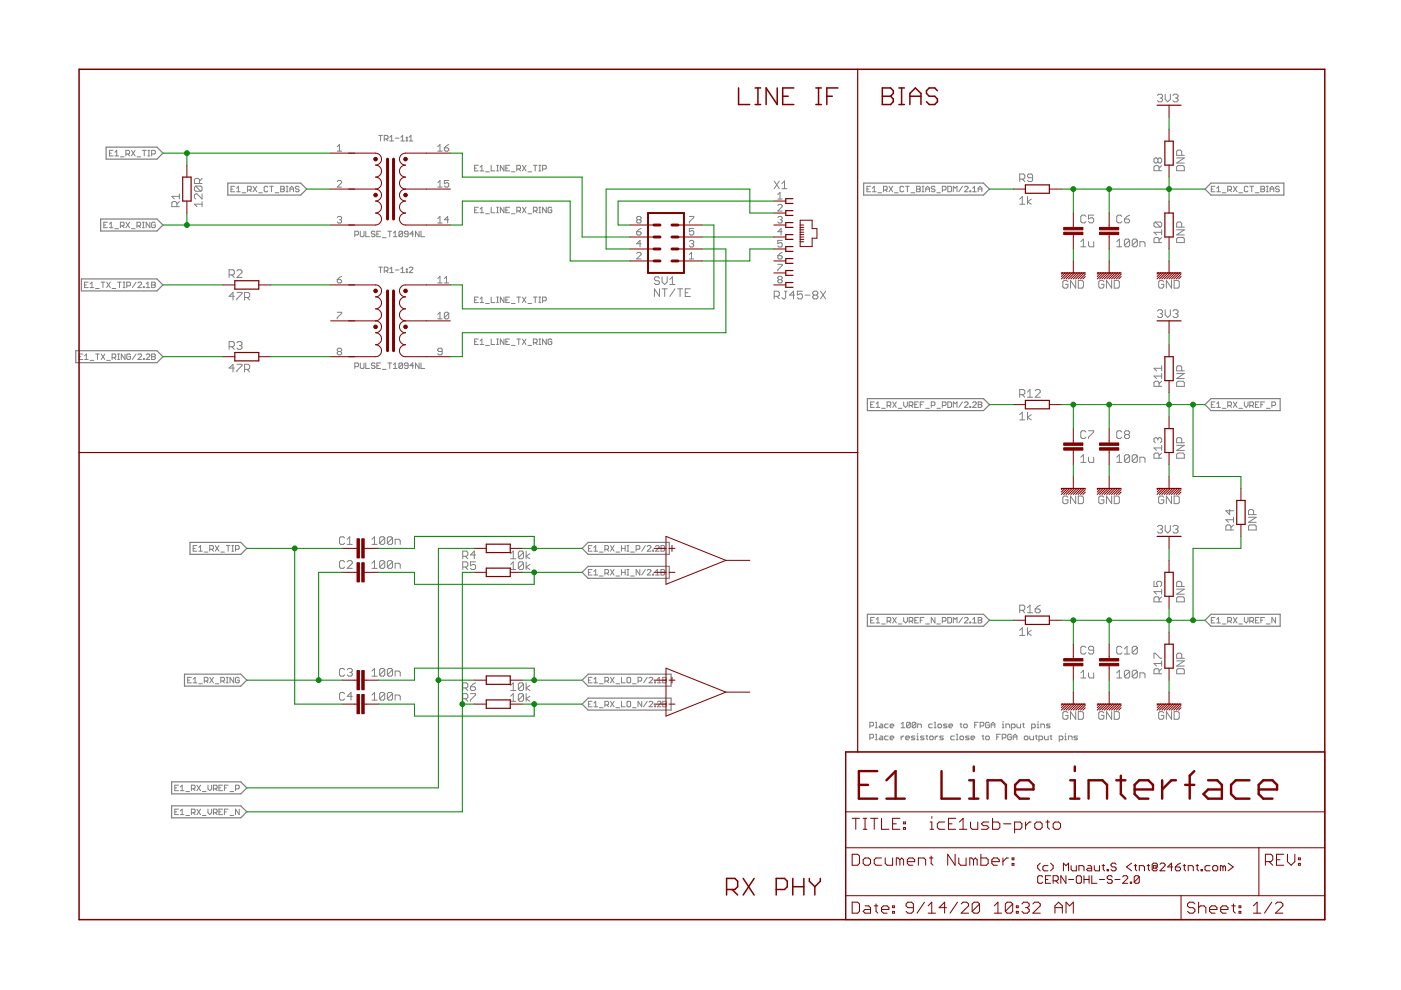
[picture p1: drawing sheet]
<svg xmlns="http://www.w3.org/2000/svg" width="297mm" height="210mm" viewBox="0 0 297 210" stroke-linecap="round" stroke-linejoin="round" font-family="sans-serif">
<g fill="none" stroke="#808080" stroke-width=".21">
<path d="M247 20v1.1l.6 .5 .5-.5v-1.1M23.2 32.5h.4M24 31.9h-.8v1.2h.8M24.4 33.1h.7M24.4 32.3l.3-.4v1.2M25.5 33.3h.8M26.7 32.7h.6l.2-.2v-.4l-.2-.2h-.6v1.2M27.1 32.7l.4 .4M27.9 31.9l.7 1.2M28.6 31.9l-.7 1.2M29 33.3h.8M30.2 31.9h.8"/>
<path d="M30.6 31.9v1.2M31.4 31.9h.4M31.4 33.1h.4M31.6 31.9v1.2M32.2 32.7h.5l.2-.2v-.4l-.2-.2h-.5v1.2M41.5 39.5h1.1l.2 .2v.6l-.2 .3M41.5 39.5l-.3 .2v.6l.3 .3h1.1M41.5 39.5l1.1 1.1M42.3 38.9v-.8l-.3-.3h-.5l-.3 .3v.8h1.6M42.8 37.8l-.5 .6M49.8 39.5h-.8v1.2h.8M50.2 39.9l.3-.4v1.2"/>
<path d="M53.7 39.5l.7 1.2M54.4 39.5l-.7 1.2M56.8 39.7l-.2-.2h-.4l-.2 .2v.8l.2 .2h.4l.2-.2M57.2 39.5h.8M57.6 39.5v1.2M59.5 39.5h.6l.2 .2-.2 .4 .2 .4-.2 .2h-.6zM60.7 39.5h.4M60.9 39.5v1.2M63.4 39.7l-.2-.2h-.4l-.2 .4 .2 .2h.4l.2 .4-.2 .2h-.4l-.2-.2M71.5 32h.9M71.5 38.5l.2-.2h.5l.2 .2v.2l-.9 1h.9M71.5 31.1l.5-.5v1.4"/>
<path d="M80.3 28.7h.8M80.7 28.7v1.2M81.5 29.5h.6l.2-.2v-.4l-.2-.2h-.6v1.2M81.9 29.5l.4 .4M82.6 29.1l.4-.4v1.2M82.6 29.9h.8M83.8 29.3h.8M85 29.1l.4-.4v1.2M85 29.9h.8M86.1 29.7h.2v.2h-.2zM86.1 29.1h.2v.2h-.2zM86.7 29.9h.8"/>
<path d="M86.7 29.1l.4-.4v1.2M92.8 31.1l.5-.5v1.4M92.8 38.7l.5-.4v1.4M92.8 32h.9M92.8 39.7h.9M94.2 31.3h.7l.2 .5-.2 .2h-.5l-.2-.2zM95.1 38.3h-.9v.7l.5-.3 .4 .3v.4l-.2 .3h-.5l-.2-.3M95.1 30.6l-.9 .7M100.6 35.6h.4M101.4 35.1h-.8v1.1h.8M101.8 36.2h.8M101.8 35.5l.4-.4v1.1"/>
<path d="M103 36.4h.7M104.1 35.1v1.1h.8M105.3 35.1h.4M105.3 36.2h.4M105.5 35.1v1.1M106.8 35.1v1.1l-.7-1.1v1.1M107.3 35.6h.3M108 35.1h-.7v1.1h.7M108.4 36.4h.8M109.6 35.8h.6l.2-.2v-.4l-.2-.1h-.6v1.1M110 35.8l.4 .4M110.8 35.1l.7 1.1"/>
<path d="M111.5 35.1l-.7 1.1M111.9 36.4h.8M113.1 35.1h.8M113.5 35.1v1.1M114.3 35.1h.4M114.3 36.2h.4M114.4 35.1v1.1M115 35.8h.6l.2-.2v-.4l-.2-.1h-.6v1.1M164.1 38.4l1.1 1.6M165.2 38.4l-1.1 1.6M165.8 38.9l.5-.5v1.6M184.6 39.5h-.8v1.2h.8"/>
<path d="M185 39.9l.4-.4v1.2M188.5 39.5l.8 1.2M189.3 39.5l-.8 1.2M191.6 39.7l-.2-.2h-.4l-.2 .2v.8l.2 .2h.4l.2-.2M192 39.5h.8M192.4 39.5v1.2M194.3 39.5h.6l.2 .2-.2 .4 .2 .4-.2 .2h-.6zM195.5 39.5h.4M195.7 39.5v1.2M198.2 39.7l-.2-.2h-.3l-.3 .2 .3 .4h.3l.2 .2-.2 .4h-.3l-.3-.2M201 39.5h.5l.2 .2v.8l-.2 .2h-.5zM204.1 39.5l-.8 1.2"/>
<path d="M204.5 39.7l.2-.2h.3l.3 .2v.2l-.8 .8h.8M206.2 39.9l.4-.4v1.2M216.2 38h.8l.3-.3v-.6l-.3-.2h-.8v1.6M216.7 38l.6 .5M218.9 37.7h-.8l-.3-.3v-.3l.3-.2h.6l.2 .2v1.1l-.2 .3h-.6l-.3-.3M245.4 20.2l.3-.2h.5l.3 .2v.3l-.3 .3M245.5 33.8l-.3-.3h-.3l-.2 .3v.5l.2 .3h.3l.3-.3M245.5 33.8l.2-.3h.3l.3 .3v.5l-.3 .3h-.3l-.2-.3M245.5 33.8v.5M245.7 36.2v-.8l-.2-.3h-.6l-.2 .3v.8h1.6M246 20.8h.2M246.2 20.8l.3 .3v.2l-.3 .3h-.5l-.3-.3"/>
<path d="M246.3 35.1l-.6 .6M248.7 20.2l.2-.2h.6l.3 .2v.3l-.3 .3M249.2 20.8h.3M249.5 35.4l.2-.3h1.1l.3 .3v.8h-1.6zM249.5 33.5h1.6l-1.6 1.1h1.6M249.5 20.8l.3 .3v.2l-.3 .3h-.6l-.2-.3M250.5 32.9v-.8l-.2-.3h-.6l-.2 .3v.8h1.6M257.6 39.5h-.8v1.2h.8M258 39.9l.4-.4v1.2M261.5 39.5l.8 1.2M262.3 39.5l-.8 1.2M264.6 39.7l-.2-.2h-.4l-.2 .2v.8l.2 .2h.4l.2-.2"/>
<path d="M265 39.5h.8M265.4 39.5v1.2M267.3 39.5h.6l.2 .2-.2 .4 .2 .4-.2 .2h-.6zM268.5 39.5h.4M268.7 39.5v1.2M271.2 39.7l-.2-.2h-.4l-.2 .4 .2 .2h.4l.2 .4-.2 .2h-.4l-.2-.2M18.7 59.8h-.8v1.2h.8M21.4 59.8h.8M21.8 59.8v1.2M22 47.7h.4M22.6 59.8l.8 1.2M22.8 47.1h-.8v1.2h.8"/>
<path d="M23.2 48.3h.8M23.2 47.5l.4-.4v1.2M23.4 59.8l-.8 1.2M24.4 48.5h.7M24.9 59.8h.8M25.3 59.8v1.2M25.5 47.9h.6l.2-.2v-.4l-.2-.2h-.6v1.2M25.9 47.9l.4 .4M26.1 59.8h.4M26.3 59.8v1.2M26.7 47.1l.8 1.2M27.5 47.1l-.8 1.2"/>
<path d="M27.9 48.5h.7M28.9 59.8l-.8 1.2M29 47.9h.6l.2-.2v-.4l-.2-.2h-.6v1.2M29.4 47.9l.4 .4M30.2 47.1h.4M30.2 48.3h.4M30.4 47.1v1.2M31.8 47.1v1.2l-.8-1.2v1.2M32.2 59.8h.5l.2 .2-.2 .4 .2 .4-.2 .2h-.5zM32.9 47.3l-.2-.2h-.4l-.1 .2v.8l.1 .2h.4l.2-.2v-.4h-.4M37.5 43.8v-.8l-.3-.3h-.5l-.3 .3v.8h1.6M38 42.7l-.5 .6"/>
<path d="M38 41.6h-1.6l.6 .6M38 41.1v1.1M42.8 43.3h-1.6l.6 .5M42.8 41.1v1.1l-1-1.1h-.3l-.3 .3v.5l.3 .3M42.8 42.7v1.1M48.6 58.3h.8l.3-.3v-.5l-.3-.3h-.8v1.6M49 40.1h.4M49.1 58.3l.6 .5M50.2 40.7h.7M50.2 57.5l.3-.3h.5l.3 .3v.2l-1.1 1.1h1.1M51.3 40.9h.8M52.5 40.3h.6l.2-.2v-.4l-.2-.2h-.6v1.2"/>
<path d="M52.9 40.3l.4 .4M54.8 40.9h.8M58.3 40.9h.8M59.5 40.1h.6M60.7 40.7h.4M61.5 40.1h.7M61.5 40.7v-.8l.3-.4 .4 .4v.8M71.5 46.1l.2-.2h.5l.2 .2-.2 .5M71.5 59.3h.7l.2 .5-.2 .2h-.5l-.2-.2zM72 46.6h.2M72.2 46.6l.2 .2-.2 .5h-.5l-.2-.2M72.4 58.6l-.9 .7"/>
<path d="M75.2 49.8h.6l.2-.2v-.4l-.2-.2h-.6v1.2M76.4 49v1l.2 .2h.4l.2-.2v-1M77.6 49v1.2h.7M79.5 49.2l-.2-.2h-.4l-.2 .4 .2 .2h.4l.2 .4-.2 .2h-.4l-.2-.2M79.9 49.6h.4M80.3 56.6h.8M80.7 49h-.8v1.2h.8M80.7 56.6v1.2M81.1 50.4h.8M81.5 57.4h.6l.2-.2v-.4l-.2-.2h-.6v1.2M81.9 57.4l.4 .4M82.2 49h.8"/>
<path d="M82.6 49v1.2M82.6 57l.4-.4v1.2M82.6 57.8h.8M83.4 50.2h.8M83.4 49.4l.4-.4v1.2M83.8 57.2h.8M85 57l.4-.4v1.2M85 57.8h.8M85.4 49.2l-.2-.2h-.4l-.2 .2v.8M85.4 49.2v.8l-.2 .2h-.4l-.2-.2M85.4 49.2l-.8 .8M86.1 57h.2v.2h-.2z"/>
<path d="M86.1 57.6h.2v.2h-.2zM86.5 49.6h-.6l-.2-.2 .2-.4h.4l.2 .2v.8l-.2 .2h-.4l-.2-.2M86.7 56.8l.2-.2h.4l.2 .2v.2l-.8 .8h.8M87.7 49.6h-.8l.6-.6v1.2M88.9 49v1.2l-.8-1.2v1.2M89.3 49v1.2h.7M92.8 47.3h.9M92.8 60h.9M92.8 46.4l.5-.5v1.4M92.8 59.1l.5-.5v1.4M94.2 60h.9M94.2 59.1l.5-.5v1.4"/>
<path d="M95.1 46.6h-.9l.7-.7v1.4M100.6 44.5h.4M101.4 43.9h-.8v1.2h.8M101.8 44.3l.4-.4v1.2M101.8 45.1h.8M103 45.3h.7M104.1 43.9v1.2h.8M105.3 43.9h.4M105.3 45.1h.4M105.5 43.9v1.2M106.8 43.9v1.2l-.7-1.2v1.2M107.3 44.5h.3"/>
<path d="M108 43.9h-.7v1.2h.7M108.4 45.3h.8M109.6 44.7h.6l.2-.2v-.4l-.2-.2h-.6v1.2M110 44.7l.4 .4M110.8 43.9l.7 1.2M111.5 43.9l-.7 1.2M111.9 45.3h.8M113.1 44.7h.6l.2-.2v-.4l-.2-.2h-.6v1.2M113.5 44.7l.4 .4M114.3 43.9h.4M114.3 45.1h.4M114.4 43.9v1.2"/>
<path d="M115.8 43.9v1.2l-.8-1.2v1.2M117 44.1l-.2-.2h-.4l-.2 .2v.8l.2 .2h.4l.2-.2v-.4h-.4M135 49.1h.7l.2 .5-.2 .2h-.5l-.2-.2zM135 53.7l.2-.2h.5l.2 .2v.3l-.9 .9h.9M135.2 46.6l-.2-.2 .2-.5h.5l.2 .2-.2 .5M135.2 46.6h.5M135.2 46.6l-.2 .2 .2 .5h.5l.2-.2-.2-.5M135.9 51.7h-.9l.7-.7v1.4M135.9 48.4l-.9 .7M139.8 59l-.2-.3h-.6l-.3 .3v.2l.3 .3h.6l.2 .3v.2l-.2 .3h-.6l-.3-.3M140.4 58.7v1.1l.5 .5 .6-.5v-1.1M142 59.2l.6-.5v1.6"/>
<path d="M146.2 45.9h.9v.2l-.9 1v.2M146.2 51.2l.2-.2h.5l.2 .2-.2 .5M146.2 54.9h.9M146.2 54l.4-.5v1.4M146.6 51.7h.3M146.9 51.7l.2 .2-.2 .5h-.5l-.2-.3M147.1 48.4h-.9v.7l.7-.2 .2 .2v.5l-.2 .2h-.5l-.2-.2M164.9 41.3l.5-.5v1.4M164.9 42.2h.9M164.9 43.6l.2-.3h.5l.2 .3v.2l-.9 .9h.9M164.9 46.1l.2-.2h.5l.2 .2-.2 .5M164.9 54.2h.7l.2 .5-.2 .2h-.5l-.2-.2z"/>
<path d="M164.9 56h.9v.3l-.9 .9v.2M165.1 59.3l-.2 .2 .2 .5h.5l.2-.2-.2-.5M165.1 59.3l-.2-.2 .2-.5h.5l.2 .2-.2 .5M165.1 59.3h.5M165.4 46.6h.2M165.6 46.6l.2 .2-.2 .5h-.5l-.2-.2M165.8 40h1.1M165.8 51h-.9v.7l.5-.3 .4 .3v.4l-.2 .3h-.5l-.2-.3M165.8 49.1h-.9l.7-.7v1.4M165.8 53.5l-.9 .7M183.8 40.1h.4M185 40.7h.8"/>
<path d="M186.1 40.9h.8M187.3 40.3h.6l.2-.2v-.4l-.2-.2h-.6v1.2M187.7 40.3l.4 .4M189.7 40.9h.7M193.2 40.9h.8M194.3 40.1h.6M195.5 40.7h.4M196.3 40.1h.8M196.3 40.7v-.8l.4-.4 .4 .4v.8M198.6 40.9h.8M199.8 40.3h.6l.2-.2v-.4l-.2-.2h-.6v1.2M202.1 40.7v-1.2l.4 .4 .4-.4v1.2"/>
<path d="M205.6 40.5h.2v.2h-.2zM206.2 40.7h.8M207.4 40.1h.8M207.4 40.7v-.8l.4-.4 .4 .4v.8M216.2 43.3h1.1M216.2 42.2l.5-.5v1.6M217.8 41.7v1.6M218.7 42.2l-.9 .6 .9 .5M226.4 59.7l-.2-.2h-.6l-.3 .2v1.1l.3 .3h.6l.2-.3v-.5h-.5M228.1 59.5v1.6l-1.1-1.6v1.6M228.6 59.5h.8l.3 .2v1.1l-.3 .3h-.8zM229.2 51.2l.5-.5v1.6"/>
<path d="M229.2 52.3h1M230.2 45.9l-.2-.3h-.6l-.2 .3v1.1l.2 .2h.6l.2-.2M230.8 51.2v.8l.3 .3h.8v-1.1M231.9 45.6h-1.1v.8l.5-.2h.3l.3 .2v.6l-.3 .2h-.5l-.3-.2M234 59.7l-.2-.2h-.6l-.2 .2v1.1l.2 .3h.6l.2-.3v-.5h-.5M235.7 59.5v1.6l-1.1-1.6v1.6M236.2 59.5h.8l.3 .2v1.1l-.3 .3h-.8zM236.8 52.3h1M236.8 51.2l.5-.5v1.6M237.8 45.9l-.2-.3h-.6l-.2 .3v1.1l.2 .2h.6l.2-.2M238.4 46.4h.8l.3 .3v.3l-.3 .2h-.5l-.3-.2zM239.5 51v1l-.3 .3h-.5l-.3-.3"/>
<path d="M239.5 51l-.3-.3h-.5l-.3 .3v1M239.5 51l-1.1 1M239.5 45.6l-.5 .3-.6 .5M241.1 51v1l-.2 .3h-.6l-.2-.3M241.1 51l-.2-.3h-.6l-.2 .3v1M241.1 51l-1 1M241.7 52.3v-1.1h.8l.3 .3v.8M244.9 47.1l-.2 .2v.6l.2 .3h1.1M244.9 47.1h1.1l.3 .2v.6l-.3 .3M244.9 47.1l1.1 1.1M245.7 51.4v-.8l-.2-.2h-.6l-.2 .2v.8h1.6M246.3 48.7v1.1"/>
<path d="M246.3 50.4l-.6 .5M246.3 49.3h-1.6l.5 .5M246.7 59.7l-.2-.2h-.6l-.2 .2v1.1l.2 .3h.6l.2-.3v-.5h-.5M248.4 59.5v1.6l-1.1-1.6v1.6M248.9 59.5h.8l.3 .2v1.1l-.3 .3h-.8zM249.5 48.7h1.6l-1.6 1.1h1.6M249.5 50.6l.2-.2h1.1l.3 .2v.8h-1.6zM250.5 48.2v-.9l-.2-.2h-.6l-.2 .2v.9h1.6M256.8 40.1h.4M258 40.7h.8M259.1 40.9h.8M260.3 40.3h.6l.2-.2v-.4l-.2-.2h-.6v1.2"/>
<path d="M260.7 40.3l.4 .4M262.7 40.9h.7M266.2 40.9h.7M267.3 40.1h.6M268.5 40.7h.4M269.3 40.1h.8M269.3 40.7v-.8l.4-.4 .4 .4v.8M16.8 75.6h.3M17.5 75.1h-.7v1.1h.7M17.9 60.4h.4M17.9 76.2h.8M17.9 75.4l.4-.3v1.1"/>
<path d="M19.1 61h.8M19.1 60.2l.4-.4v1.2M19.1 76.4h.8M20.3 61.2h.7M20.3 75.1h.7M20.7 75.1v1.1M21.4 75.1l.8 1.1M22.2 75.1l-.8 1.1M22.6 76.4h.8M23.8 61.2h.8M23.8 75.8h.6l.2-.2v-.4l-.2-.1h-.6v1.1M24.2 75.8l.4 .4"/>
<path d="M24.9 75.1h.4M24.9 76.2h.4M25.1 75.1v1.1M26.1 61h.4M26.5 75.1v1.1l-.8-1.1v1.1M26.9 60.6h.6l.2-.2v-.4l-.2-.2h-.6v1.2M27.7 75.2l-.2-.1h-.4l-.2 .1v.8l.2 .2h.4l.2-.2v-.4h-.4M28.9 75.1l-.8 1.1M29.2 60l.2-.2h.4l.2 .2v.2l-.8 .8h.8M29.2 75.2l.2-.1h.4l.2 .1v.2l-.8 .8h.8M30.4 60.8h.2v.2h-.2zM30.4 76h.2v.2h-.2z"/>
<path d="M31 75.2l.2-.1h.4l.2 .1v.2l-.8 .8h.8M31 61h.8M31 60.2l.4-.4v1.2M32.2 75.1h.5l.2 .1-.2 .4 .2 .4-.2 .2h-.5zM32.2 60.4h.5M32.2 75.6h.5M48.6 73.5h.8l.3-.2v-.6l-.3-.3h-.8v1.7M49.1 73.5l.6 .6M49.7 62.8h-1.1l.8-.8v1.6M49.7 78h-1.1l.8-.8v1.7M50.2 62h1.1v.3l-1.1 1.1v.2M50.2 72.7l.3-.3h.5l.3 .3v.3l-.3 .3"/>
<path d="M50.2 77.2h1.1v.3l-1.1 1.1v.3M50.8 73.3h.2M51 73.3l.3 .2v.3l-.3 .3h-.5l-.3-.3M51.9 78.3h.8l.2-.3v-.5l-.2-.3h-.8v1.7M51.9 63.1h.8l.2-.3v-.5l-.2-.3h-.8v1.6M52.4 63.1l.5 .5M52.4 78.3l.5 .6M71.5 66.2h.9v.2l-.9 1v.2M71.7 74.5l-.2-.2 .2-.5h.5l.2 .3-.2 .4M71.7 74.5l-.2 .3 .2 .4h.5l.2-.2-.2-.5M71.7 74.5h.5M75.2 77.7h.6l.2-.2v-.3l-.2-.2h-.6v1.1"/>
<path d="M76.4 77v.9l.2 .2h.4l.2-.2v-.9M77.6 77v1.1h.7M79.5 77.2l-.2-.2h-.4l-.2 .3 .2 .2h.4l.2 .4-.2 .2h-.4l-.2-.2M79.9 77.5h.4M80.7 77h-.8v1.1h.8M81.1 78.3h.8M82.2 77h.8M82.6 77v1.1M83.4 77.3l.4-.3v1.1M83.4 78.1h.8M85.4 77.2l-.2-.2h-.4l-.2 .2v.7M85.4 77.2v.7l-.2 .2h-.4l-.2-.2"/>
<path d="M85.4 77.2l-.8 .7M86.5 77.5h-.6l-.2-.2 .2-.3h.4l.2 .2v.7l-.2 .2h-.4l-.2-.2M87.7 77.5h-.8l.6-.5v1.1M88.9 77v1.1l-.8-1.1v1.1M89.3 77v1.1h.7M92.8 66.7l.5-.5v1.4M92.8 67.6h.9M93.7 74.5h-.7l-.2-.2 .2-.5h.5l.2 .3v.9l-.2 .2h-.5l-.2-.2M95.1 66.4v1l-.2 .2h-.5l-.2-.2M95.1 66.4l-.2-.2h-.5l-.2 .2v1M95.1 66.4l-.9 1M100.6 72.5h.4"/>
<path d="M100.6 63.6h.4M101.4 63h-.8v1.2h.8M101.4 71.9h-.8v1.1h.8M101.8 63.4l.4-.4v1.2M101.8 72.3l.4-.4v1.1M101.8 73h.8M101.8 64.2h.8M103 73.2h.7M103 64.3h.7M104.1 63v1.2h.8M104.1 71.9v1.1h.8M105.3 71.9h.4"/>
<path d="M105.3 73h.4M105.3 63h.4M105.3 64.2h.4M105.5 63v1.2M105.5 71.9v1.1M106.8 63v1.2l-.7-1.2v1.2M106.8 71.9v1.1l-.7-1.1v1.1M107.3 72.5h.3M107.3 63.6h.3M108 63h-.7v1.2h.7M108 71.9h-.7v1.1h.7M108.4 73.2h.8"/>
<path d="M108.4 64.3h.8M109.6 71.9h.8M109.6 63h.8M110 63v1.2M110 71.9v1.1M110.8 71.9l.7 1.1M110.8 63l.7 1.2M111.5 71.9l-.7 1.1M111.5 63l-.7 1.2M111.9 73.2h.8M111.9 64.3h.8M113.1 72.7h.6l.2-.2v-.4l-.2-.2h-.6v1.1"/>
<path d="M113.1 63h.8M113.5 63v1.2M113.5 72.7l.4 .3M114.3 71.9h.4M114.3 73h.4M114.3 63h.4M114.3 64.2h.4M114.4 63v1.2M114.4 71.9v1.1M115 63.8h.6l.2-.2v-.4l-.2-.2h-.6v1.2M115.8 71.9v1.1l-.8-1.1v1.1M117 72.1l-.2-.2h-.4l-.2 .2v.8l.2 .1h.4l.2-.1v-.4h-.4"/>
<path d="M139.8 61.2v1.7l-1.1-1.7v1.7M140.4 61.2h1.1M140.9 61.2v1.7M142 60.3h1.1M143.1 61.2l-1.1 1.7M143.7 61.2h1M144.2 61.2v1.7M145.3 62.1h.5M146.4 61.2h-1.1v1.7h1.1M164.1 62.8h.9l.2-.2v-.6l-.2-.3h-.9v1.7M164.7 62.8l.5 .6M166.3 61.7h.6"/>
<path d="M166.6 61.7v1.4l-.3 .3h-.2l-.3-.3M168.5 62.6h-1.1l.8-.9v1.7M170.1 61.7h-1v.9l.5-.3h.3l.2 .3v.5l-.2 .3h-.6l-.2-.3M170.7 62.6h1.1M172.6 62.6l-.3-.3v-.3l.3-.3h.5l.3 .3v.3l-.3 .3M172.6 62.6l-.3 .2v.3l.3 .3h.5l.3-.3v-.3l-.3-.2M172.6 62.6h.5M174 61.7l1 1.7M175 61.7l-1 1.7M245.4 66l.3-.3h.5l.3 .3v.2l-.3 .3M246 66.5h.2M246.2 66.5l.3 .3v.2l-.3 .3h-.5l-.3-.3"/>
<path d="M246.3 77.6v1M246.3 79.2v1.1M246.3 79.7h-1.6l.5 .6M246.3 78.1h-1.6l.5 .5M247 65.7v1.1l.6 .5 .5-.5v-1.1M248.7 66l.2-.3h.6l.3 .3v.2l-.3 .3M249.2 66.5h.3M249.5 79.2h1.6l-1.6 1.1h1.6M249.5 66.5l.3 .3v.2l-.3 .3h-.6l-.2-.3M250.5 78.6v-.8l-.2-.2h-.6l-.2 .2v.8h1.6M184.6 85.8h.4M185.4 85.2h-.8v1.2h.8"/>
<path d="M185.8 86.4h.7M185.8 85.6l.3-.4v1.2M186.9 86.6h.8M188.1 86h.6l.2-.2v-.4l-.2-.2h-.6v1.2M188.5 86l.4 .4M189.3 85.2l.7 1.2M190 85.2l-.7 1.2M190.4 86.6h.8M191.6 85.2v.8l.4 .4 .4-.4v-.8M192.8 86h.6l.1-.2v-.4l-.1-.2h-.6v1.2M193.2 86l.3 .4M194 85.8h.3"/>
<path d="M194.7 85.2h-.7v1.2h.7M195.1 85.8h.4M195.9 85.2h-.8v1.2M196.3 86.6h.8M197.4 86h.6l.2-.2v-.4l-.2-.2h-.6v1.2M198.6 86.6h.8M199.8 86h.6l.2-.2v-.4l-.2-.2h-.6v1.2M201 85.2h.5l.2 .2v.8l-.2 .2h-.5zM202.1 86.4v-1.2l.4 .4 .4-.4v1.2M204.1 85.2l-.8 1.2M204.5 85.4l.2-.2h.3l.3 .2v.2l-.8 .8h.8M205.6 86.2h.2v.2h-.2z"/>
<path d="M206.2 85.4l.2-.2h.4l.2 .2v.2l-.8 .8h.8M207.4 85.2h.6l.2 .2-.2 .4 .2 .4-.2 .2h-.6zM207.4 85.8h.6M216.2 87.9l.5-.5v1.6M216.2 89h1.1M216.2 83.7h.8l.3-.3v-.5l-.3-.3h-.8v1.6M216.7 83.7l.6 .5M217.8 87.4v1.6M217.8 83.1l.6-.5v1.6M217.8 84.2h1.1M218.7 87.9l-.9 .6 .9 .5M219.5 82.9l.3-.3h.5l.3 .3v.2l-1.1 1.1h1.1"/>
<path d="M229.2 96.9l.5-.5v1.6M229.2 98h1M230.2 91.6l-.2-.3h-.6l-.2 .3v1.1l.2 .3h.6l.2-.3M230.8 91.3h1.1v.3l-1.1 1.1v.3M230.8 96.9v.9l.3 .2h.8v-1.1M236.8 96.9l.5-.5v1.6M236.8 98h1M237.8 91.6l-.2-.3h-.6l-.2 .3v1.1l.2 .3h.6l.2-.3M238.7 92.1l-.3-.2v-.3l.3-.3h.5l.3 .3v.3l-.3 .2M238.7 92.1l-.3 .3v.3l.3 .3h.5l.3-.3v-.3l-.3-.3M238.7 92.1h.5M239.5 96.7l-.3-.3h-.5l-.3 .3v1.1"/>
<path d="M239.5 96.7v1.1l-.3 .2h-.5l-.3-.2M239.5 96.7l-1.1 1.1M241.1 96.7l-.2-.3h-.6l-.2 .3v1.1M241.1 96.7v1.1l-.2 .2h-.6l-.2-.2M241.1 96.7l-1 1.1M241.7 98v-1.1h.8l.3 .3v.8M245.5 93l-.3-.2h-.3l-.2 .2v.6l.2 .3M245.5 93l.2-.2h.3l.3 .2v.6l-.3 .3M245.5 93v.3M245.7 81.9v-.8l-.2-.3h-.6l-.2 .3v.8h1.6M245.7 97.2v-.9l-.2-.2h-.6l-.2 .2v.9h1.6M246.3 94.4v1.1"/>
<path d="M246.3 80.8l-.6 .6M246.3 96.1l-.6 .5M246.3 95h-1.6l.5 .5M249.5 81.1l.2-.3h1.1l.3 .3v.8h-1.6zM249.5 96.3l.2-.2h1.1l.3 .2v.9h-1.6zM249.5 94.4h1.6l-1.6 1.1h1.6M250.5 93.9v-.9l-.2-.2h-.6l-.2 .2v.9h1.6M256.8 85.8h.4M257.6 85.2h-.8v1.2h.8M258 85.6l.4-.4v1.2M258 86.4h.8M259.1 86.6h.8"/>
<path d="M260.3 86h.6l.2-.2v-.4l-.2-.2h-.6v1.2M260.7 86l.4 .4M261.5 85.2l.8 1.2M262.3 85.2l-.8 1.2M262.7 86.6h.7M263.8 85.2v.8l.4 .4 .4-.4v-.8M265 86h.6l.2-.2v-.4l-.2-.2h-.6v1.2M265.4 86l.4 .4M266.2 85.8h.4M266.9 85.2h-.7v1.2h.7M267.3 85.8h.4M268.1 85.2h-.8v1.2"/>
<path d="M268.5 86.6h.8M269.7 86h.6l.1-.2v-.4l-.1-.2h-.6v1.2M41 116.3h.4M41.7 115.7h-.7v1.2h.7M42.1 116.9h.8M42.1 116.1l.4-.4v1.2M43.3 117.1h.8M44.5 116.5h.6l.2-.2v-.4l-.2-.2h-.6v1.2M44.9 116.5l.4 .4M45.6 115.7l.8 1.2M46.4 115.7l-.8 1.2M46.8 117.1h.8"/>
<path d="M48 115.7h.8M48.4 115.7v1.2M49.1 115.7h.5M49.1 116.9h.5M49.3 115.7v1.2M49.9 116.5h.6l.2-.2v-.4l-.2-.2h-.6v1.2M73.1 114.1l-.3-.3h-.6l-.2 .3v1.1l.2 .2h.6l.3-.2M73.1 119.1l-.3-.2h-.6l-.2 .2v1.1l.2 .3h.6l.3-.3M73.6 115.4h1.1M73.6 119.1l.3-.2h.5l.3 .2v.3l-1.1 1.1h1.1M73.6 114.3l.5-.5v1.6M78.9 114.3l.5-.5v1.6"/>
<path d="M78.9 119.4l.5-.5v1.6M78.9 115.4h1M81.6 114.1v1.1l-.3 .2h-.5l-.3-.2M81.6 114.1l-.3-.3h-.5l-.3 .3v1.1M81.6 119.1l-.3-.2h-.5l-.3 .2v1.1M81.6 119.1v1.1l-.3 .3h-.5l-.3-.3M81.6 114.1l-1.1 1.1M81.6 119.1l-1.1 1.1M83.2 114.1v1.1l-.2 .2h-.6l-.3-.2M83.2 114.1l-.2-.3h-.6l-.3 .3v1.1M83.2 119.1l-.2-.2h-.6l-.3 .2v1.1M83.2 119.1v1.1l-.2 .3h-.6l-.3-.3"/>
<path d="M83.2 114.1l-1.1 1.1M83.2 119.1l-1.1 1.1M83.8 115.4v-1.1h.8l.3 .3v.8M98.1 117.9h.8l.3-.2v-.6l-.3-.3h-.8v1.7M98.7 117.9l.5 .6M100.8 119.1h-1.1v.9l.6-.3h.3l.2 .3v.5l-.2 .3h-.6l-.3-.3M100.8 117.7h-1.1l.9-.9v1.7M108.3 117.4l.5-.6v1.7M108.3 119.7l.5-.6v1.7M108.3 118.5h1M111 117.1v1.1l-.3 .3h-.5l-.3-.3M111 117.1l-.3-.3h-.5l-.3 .3v1.1"/>
<path d="M111 119.4l-.3-.3h-.5l-.3 .3v1.1M111 119.4v1.1l-.3 .3h-.5l-.3-.3M111 117.1l-1.1 1.1M111 119.4l-1.1 1.1M111.5 116.8v1.7M111.5 119.1v1.7M112.4 117.4l-.9 .5 .9 .6M112.4 119.7l-.9 .5 .9 .6M124.8 116.3h.3M125.5 115.7h-.7v1.2h.7M125.9 116.9h.8M125.9 116.1l.4-.4v1.2"/>
<path d="M127.1 117.1h.8M128.2 116.5h.6l.2-.2v-.4l-.2-.2h-.6v1.2M128.7 116.5l.3 .4M129.4 115.7l.8 1.2M130.2 115.7l-.8 1.2M130.6 117.1h.8M131.8 116.3h.7M131.8 115.7v1.2M132.5 115.7v1.2M132.9 115.7h.4M132.9 116.9h.4M133.1 115.7v1.2"/>
<path d="M133.7 117.1h.8M134.9 116.5h.6l.2-.2v-.4l-.2-.2h-.6v1.2M136.8 115.7l-.7 1.2M137.2 115.9l.2-.2h.4l.2 .2v.2l-.8 .8h.8M138.4 116.6h.2v.3h-.2zM139 115.9l.2-.2h.4l.2 .2v.2l-.8 .8h.8M140.1 115.7h.6l.2 .2-.2 .4 .2 .3-.2 .3h-.6zM140.1 116.3h.6M226.4 105.4l-.2-.2h-.6l-.3 .2v1.1l.3 .3h.6l.2-.3v-.5h-.5M228.1 105.2v1.6l-1.1-1.6v1.6M228.6 105.2h.8l.3 .2v1.1l-.3 .3h-.8zM234 105.4l-.2-.2h-.6l-.2 .2v1.1l.2 .3h.6l.2-.3v-.5h-.5"/>
<path d="M235.7 105.2v1.6l-1.1-1.6v1.6M236.2 105.2h.8l.3 .2v1.1l-.3 .3h-.8zM245.4 111.7l.3-.3h.5l.3 .3v.2l-.3 .3M246 112.2h.2M246.2 112.2l.3 .3v.3l-.3 .2h-.5l-.3-.2M246.7 105.4l-.2-.2h-.6l-.2 .2v1.1l.2 .3h.6l.2-.3v-.5h-.5M247 111.4v1.1l.6 .5 .5-.5v-1.1M248.4 105.2v1.6l-1.1-1.6v1.6M248.7 111.7l.2-.3h.6l.3 .3v.2l-.3 .3M248.9 105.2h.8l.3 .2v1.1l-.3 .3h-.8zM249.2 112.2h.3M249.5 112.2l.3 .3v.3l-.3 .2h-.6l-.2-.2"/>
<path d="M260.7 108v1.1l-.8-.8h1.6M261 112.4v-.8l-.3-.3h-.5l-.3 .3v.8h1.6M261.5 111.3l-.5 .5M261.5 110.2h-1.6l.6 .5M261.5 109.7v1M264.7 111.6l.3-.3h1.1l.2 .3v.8h-1.6zM264.7 109.7h1.6l-1.6 1h1.6M265.8 109.1v-.8l-.3-.3h-.5l-.3 .3v.8h1.6M78.9 120.5h1M83.8 120.5v-1.1h.8l.3 .3v.8M98.1 120.2h.8l.3-.2v-.6l-.3-.3h-.8v1.7M98.7 120.2l.5 .6"/>
<path d="M108.3 120.8h1M124.8 121.3h.3M125.5 120.8h-.7v1.1h.7M125.9 121.2l.4-.4v1.1M125.9 121.9h.8M127.1 122.1h.8M128.2 121.5h.6l.2-.2v-.4l-.2-.1h-.6v1.1M128.7 121.5l.3 .4M129.4 120.8l.8 1.1M130.2 120.8l-.8 1.1M130.6 122.1h.8M131.8 120.8v1.1"/>
<path d="M131.8 121.3h.7M132.5 120.8v1.1M132.9 120.8h.4M132.9 121.9h.4M133.1 120.8v1.1M133.7 122.1h.8M135.7 120.8v1.1l-.8-1.1v1.1M136.8 120.8l-.7 1.1M137.2 120.9l.2-.1h.4l.2 .1v.3l-.8 .7h.8M138.4 121.7h.2v.2h-.2zM139 121.9h.8M139 121.2l.4-.4v1.1"/>
<path d="M140.1 120.8h.6l.2 .1-.2 .4 .2 .4-.2 .2h-.6zM140.1 121.3h.6M184.6 131.5h.4M185.4 130.9h-.8v1.2h.8M185.8 132.1h.7M185.8 131.3l.3-.4v1.2M186.9 132.3h.8M188.1 131.7h.6l.2-.2v-.4l-.2-.2h-.6v1.2M188.5 131.7l.4 .4M189.3 130.9l.7 1.2M190 130.9l-.7 1.2M190.4 132.3h.8"/>
<path d="M191.6 130.9v.8l.4 .4 .4-.4v-.8M192.8 131.7h.6l.1-.2v-.4l-.1-.2h-.6v1.2M193.2 131.7l.3 .4M194 131.5h.3M194.7 130.9h-.7v1.2h.7M195.1 131.5h.4M195.9 130.9h-.8v1.2M196.3 132.3h.8M198.2 130.9v1.2l-.8-1.2v1.2M198.6 132.3h.8M199.8 131.7h.6l.2-.2v-.4l-.2-.2h-.6v1.2M201 130.9h.5l.2 .2v.8l-.2 .2h-.5z"/>
<path d="M202.1 132.1v-1.2l.4 .4 .4-.4v1.2M204.1 130.9l-.8 1.2M204.5 131.1l.2-.2h.3l.3 .2v.2l-.8 .8h.8M205.6 131.9h.2v.2h-.2zM206.2 131.3l.4-.4v1.2M206.2 132.1h.8M207.4 130.9h.6l.2 .2-.2 .4 .2 .4-.2 .2h-.6zM207.4 131.5h.6M216.2 133.6l.5-.5v1.6M216.2 134.7h1.1M216.2 129.4h.8l.3-.3v-.5l-.3-.3h-.8v1.6M216.7 129.4l.6 .5"/>
<path d="M217.8 133.1v1.6M217.8 128.8l.6-.5v1.6M217.8 129.9h1.1M218.7 133.6l-.9 .6 .9 .5M219.5 129.1h.8l.3 .3v.3l-.3 .2h-.5l-.3-.2zM220.6 128.3l-.6 .3-.5 .5M230.2 137.3l-.2-.3h-.6l-.2 .3v1.1l.2 .3h.6l.2-.3M231.9 137.9h-.8l-.3-.3v-.3l.3-.3h.5l.3 .3v1.1l-.3 .3h-.5l-.3-.3M237.8 137.3l-.2-.3h-.6l-.2 .3v1.1l.2 .3h.6l.2-.3M238.4 138.7h1.1M238.4 137.6l.6-.6v1.7M241.1 137.3l-.2-.3h-.6l-.2 .3v1.1"/>
<path d="M241.1 137.3v1.1l-.2 .3h-.6l-.2-.3M241.1 137.3l-1 1.1M244.7 123.3v1.1h.8l-.3-.6v-.3l.3-.2h.5l.3 .2v.6l-.3 .3M244.7 139.6v-1.1h.2l1.1 1.1h.3M245.7 127.6v-.8l-.2-.3h-.6l-.2 .3v.8h1.6M246.3 125.4h-1.6l.5 .6M246.3 124.9v1.1M246.3 126.5l-.6 .6M249.5 126.8l.2-.3h1.1l.3 .3v.8h-1.6zM249.5 124.9h1.6l-1.6 1.1h1.6M250.5 124.4v-.9l-.2-.2h-.6l-.2 .2v.9h1.6M250.5 139.6v-.8l-.2-.3h-.6l-.2 .3v.8h1.6"/>
<path d="M256.8 131.5h.4M257.6 130.9h-.8v1.2h.8M258 131.3l.4-.4v1.2M258 132.1h.8M259.1 132.3h.8M260.3 131.7h.6l.2-.2v-.4l-.2-.2h-.6v1.2M260.7 131.7l.4 .4M261.5 130.9l.8 1.2M262.3 130.9l-.8 1.2M262.7 132.3h.7M263.8 130.9v.8l.4 .4 .4-.4v-.8M265 131.7h.6l.2-.2v-.4l-.2-.2h-.6v1.2"/>
<path d="M265.4 131.7l.4 .4M266.2 131.5h.4M266.9 130.9h-.7v1.2h.7M267.3 131.5h.4M268.1 130.9h-.8v1.2M268.5 132.3h.8M270.4 130.9v1.2l-.7-1.2v1.2M39.8 144.2h.4M40.6 143.6h-.8v1.2h.8M41 144.8h.7M41 144l.4-.4v1.2M42.1 145h.8"/>
<path d="M43.3 144.4h.6l.2-.2v-.4l-.2-.2h-.6v1.2M43.7 144.4l.4 .4M44.5 143.6l.8 1.2M45.3 143.6l-.8 1.2M45.6 145h.8M46.8 144.4h.6l.2-.2v-.4l-.2-.2h-.6v1.2M47.2 144.4l.4 .4M48 144.8h.4M48 143.6h.4M48.2 143.6v1.2M49.6 143.6v1.2l-.8-1.2v1.2M50.7 143.8l-.2-.2h-.4l-.2 .2v.8l.2 .2h.4l.2-.2v-.4h-.4"/>
<path d="M73.1 142l-.3-.3h-.6l-.2 .3v1.1l.2 .3h.6l.3-.3M73.1 147.1l-.3-.3h-.6l-.2 .3v1.1l.2 .2h.6l.3-.2M73.6 142l.3-.3h.5l.3 .3v.3l-.3 .3M74.1 142.6h.3M74.4 142.6l.3 .2v.3l-.3 .3h-.5l-.3-.3M74.7 147.6h-1.1l.8-.8v1.6M78.9 142.3l.5-.6v1.7M78.9 147.4l.5-.6v1.6M78.9 143.4h1M78.9 148.4h1M81.6 142l-.3-.3h-.5l-.3 .3v1.1M81.6 147.1l-.3-.3h-.5l-.3 .3v1.1"/>
<path d="M81.6 142v1.1l-.3 .3h-.5l-.3-.3M81.6 147.1v1.1l-.3 .2h-.5l-.3-.2M81.6 142l-1.1 1.1M81.6 147.1l-1.1 1.1M83.2 142l-.2-.3h-.6l-.3 .3v1.1M83.2 147.1l-.2-.3h-.6l-.3 .3v1.1M83.2 142v1.1l-.2 .3h-.6l-.3-.3M83.2 147.1v1.1l-.2 .2h-.6l-.3-.2M83.2 142l-1.1 1.1M83.2 147.1l-1.1 1.1M83.8 143.4v-1.1h.8l.3 .3v.8M83.8 148.4v-1h.8l.3 .2v.8"/>
<path d="M98.1 145.9h.8l.3-.3v-.5l-.3-.3h-.8v1.6M98.1 148.1h.8l.3-.2v-.6l-.3-.2h-.8v1.6M98.7 145.9l.5 .5M98.7 148.1l.5 .6M99.7 145.6h.9l.2 .3v.2l-.2 .3h-.6l-.3-.3zM99.7 147.1h1.1v.2l-1.1 1.1v.3M100.8 144.8l-.5 .3-.6 .5M108.3 145.3l.5-.5v1.6M108.3 147.6l.5-.5v1.6M108.3 146.4h1M108.3 148.7h1M111 145.1l-.3-.3h-.5l-.3 .3v1"/>
<path d="M111 147.3l-.3-.2h-.5l-.3 .2v1.1M111 145.1v1l-.3 .3h-.5l-.3-.3M111 147.3v1.1l-.3 .3h-.5l-.3-.3M111 145.1l-1.1 1M111 147.3l-1.1 1.1M111.5 144.8v1.6M111.5 147.1v1.6M112.4 145.3l-.9 .6 .9 .5M112.4 147.6l-.9 .5 .9 .6M124.8 144.2h.3M124.8 149.3h.3M125.5 143.6h-.7v1.2h.7"/>
<path d="M125.5 148.7h-.7v1.2h.7M125.9 144.8h.8M125.9 144l.4-.4v1.2M125.9 149.1l.4-.4v1.2M125.9 149.9h.8M127.1 145h.8M127.1 150.1h.8M128.2 149.5h.6l.2-.2v-.4l-.2-.2h-.6v1.2M128.2 144.4h.6l.2-.2v-.4l-.2-.2h-.6v1.2M128.7 144.4l.3 .4M128.7 149.5l.3 .4M129.4 143.6l.8 1.2"/>
<path d="M129.4 148.7l.8 1.2M130.2 143.6l-.8 1.2M130.2 148.7l-.8 1.2M130.6 145h.8M130.6 150.1h.8M131.8 143.6v1.2h.7M131.8 148.7v1.2h.7M132.9 143.8l.2-.2h.4l.2 .2v.8l-.2 .2h-.4l-.2-.2zM132.9 148.9l.2-.2h.4l.2 .2v.8l-.2 .2h-.4l-.2-.2zM134.1 145h.8M134.1 150.1h.8M135.3 144.4h.5l.3-.2v-.4l-.3-.2h-.5v1.2"/>
<path d="M136.1 148.7v1.2l-.8-1.2v1.2M137.2 143.6l-.8 1.2M137.2 148.7l-.8 1.2M137.6 148.9l.2-.2h.4l.2 .2v.2l-.8 .8h.8M137.6 143.8l.2-.2h.4l.2 .2v.2l-.8 .8h.8M138.8 144.6h.2v.2h-.2zM138.8 149.7h.2v.2h-.2zM139.4 144.8h.7M139.4 148.9l.2-.2h.4l.1 .2v.2l-.7 .8h.7M139.4 144l.4-.4v1.2M140.5 143.6h.6l.2 .2-.2 .4 .2 .4-.2 .2h-.6zM140.5 148.7h.6l.2 .2-.2 .4 .2 .4-.2 .2h-.6z"/>
<path d="M140.5 144.2h.6M140.5 149.3h.6M184.4 153.9h.6l.2-.2v-.4l-.2-.2h-.6v1.2M184.4 156.5h.6l.2-.2v-.4l-.2-.2h-.6v1.1M185.6 153.1h.2v1.2M185.6 155.7h.2v1.1M185.6 154.3h.4M185.6 156.8h.4M186.6 153.5h.4l.2 .2v.6h-.6l-.2-.2 .2-.2h.6M186.6 156.1h.4l.2 .2v.5h-.6l-.2-.1 .2-.2h.6M188.3 153.5h-.6l-.1 .2v.4l.1 .2h.6M188.3 156.1h-.6l-.1 .2v.4l.1 .1h.6"/>
<path d="M188.7 153.9h.8l-.2-.4h-.4l-.2 .2v.4l.2 .2h.4M188.7 156.5h.8l-.2-.4h-.4l-.2 .2v.4l.2 .1h.4M191.1 154.3h.7M191.1 153.5l.4-.4v1.2M191.1 156.1v.7M191.6 156.1h-.1l-.4 .4M192 156.5h.8l-.2-.4h-.4l-.2 .2v.4l.2 .1h.4M193 153.3l-.2-.2h-.4l-.2 .2v.8M193 153.3v.8l-.2 .2h-.4l-.2-.2M193 153.3l-.8 .8M194 156.1h-.6l-.2 .2 .8 .4-.2 .1h-.6M194.2 153.3l-.2-.2h-.4l-.2 .2v.8"/>
<path d="M194.2 153.3v.8l-.2 .2h-.4l-.2-.2M194.2 153.3l-.8 .8M194.4 156.1h.2v.7M194.4 156.8h.4M194.6 154.3v-.8h.6l.1 .2v.6M194.6 155.5v.2M195.9 156.1h-.6l-.1 .2 .7 .4-.2 .1h-.5M196.3 156.1h.4M196.5 155.9v.8l.2 .1M197.1 156.3l.2-.2h.4l.2 .2v.4l-.2 .1h-.4l-.2-.1zM197.7 153.5h-.6l-.2 .2v.4l.2 .2h.6M198.1 153.1h.2v1.2"/>
<path d="M198.1 154.3h.4M198.3 156.1v.7M198.9 153.7l.2-.2h.3l.2 .2v.4l-.2 .2h-.3l-.2-.2zM198.9 156.1h-.3l-.3 .4M200 156.1h-.6l-.2 .2 .2 .2h.4l.2 .2-.2 .1h-.6M200.8 153.5h-.6l-.2 .2 .2 .2h.4l.2 .2-.2 .2h-.6M201.2 153.9h.8l-.2-.4h-.4l-.2 .2v.4l.2 .2h.4M202.4 156.1h-.6l-.2 .2v.4l.2 .1h.6M202.8 155.7h.1v1.1M202.8 156.8h.3M203.5 153.5h.4M203.5 156.3l.2-.2h.4l.2 .2v.4l-.2 .1h-.4l-.2-.1z"/>
<path d="M203.7 153.3v.8l.2 .2M204.3 153.7l.2-.2h.4l.2 .2v.4l-.2 .2h-.4l-.2-.2zM205.5 156.1h-.6l-.2 .2 .2 .2h.4l.2 .2-.2 .1h-.6M205.9 156.5h.8l-.2-.4h-.4l-.2 .2v.4l.2 .1h.4M206.7 153.7h.3M207.4 153.1h-.7v1.2M207.8 153.9h.6l.2-.2v-.4l-.2-.2h-.6v1.2M208.2 156.1h.4M208.4 155.9v.8l.2 .1M209.2 156.1h.4l.2 .2v.4l-.2 .1h-.4l-.2-.1v-.4zM209.8 153.3l-.2-.2h-.4l-.2 .2v.8l.2 .2h.4l.2-.2v-.4h-.4M210.1 153.7h.8"/>
<path d="M210.1 154.3v-.8l.4-.4 .4 .4v.8M211.3 156.3h.4M212.1 155.7h-.8v1.1M212.5 154.3h.4M212.5 153.5h.2v.8M212.5 156.5h.6l.2-.2v-.4l-.2-.2h-.6v1.1M212.7 153v.1M213.3 154.3v-.8h.5l.3 .2v.6M214.4 154.3h.6l.2-.2v-.4l-.2-.2h-.6v1.2M214.4 155.9l-.2-.2h-.4l-.1 .2v.8l.1 .1h.4l.2-.1v-.4h-.3M214.8 156.8v-.7l.4-.4 .4 .4v.7M214.8 156.3h.8"/>
<path d="M215.6 153.5v.6l.2 .2h.6v-.8M216.8 153.5h.4M217 153.3v.8l.2 .2M217.2 156.3l.2-.2h.4l.2 .2v.4l-.2 .1h-.4l-.2-.1zM218.3 156.1v.6l.2 .1h.6v-.7M218.7 154.3h.6l.2-.2v-.4l-.2-.2h-.6v1.2M219.5 156.1h.4M219.7 155.9v.8l.2 .1M219.9 154.3h.4M219.9 153.5h.2v.8M220.1 153v.1M220.3 156.8h.6l.2-.1v-.4l-.2-.2h-.6v1.1"/>
<path d="M220.7 154.3v-.8h.6l.1 .2v.6M221.4 156.1v.6l.3 .1h.5v-.7M222.6 153.5h-.6l-.2 .2 .2 .2h.4l.2 .2-.2 .2h-.6M222.6 156.1h.4M222.8 155.9v.8l.2 .1M224.6 156.8h.5l.3-.1v-.4l-.3-.2h-.5v1.1M225.7 156.8h.4M225.7 156.1h.2v.7M225.9 155.5v.2M226.4 151.2l-.2-.3h-.6l-.3 .3v1l.3 .3h.6l.2-.3v-.5h-.5M226.5 156.8v-.7h.6l.2 .2v.5M228.1 150.9v1.6l-1.1-1.6v1.6"/>
<path d="M228.5 156.1h-.6l-.2 .2 .2 .2h.4l.2 .2-.2 .1h-.6M228.6 150.9h.8l.3 .3v1l-.3 .3h-.8zM229.2 142.7l.5-.6v1.6M229.2 143.7h1M230.8 142.7v.8l.3 .2h.8v-1M234 151.2l-.2-.3h-.6l-.2 .3v1l.2 .3h.6l.2-.3v-.5h-.5M235.7 150.9v1.6l-1.1-1.6v1.6M236.2 150.9h.8l.3 .3v1l-.3 .3h-.8zM236.8 142.7l.5-.6v1.6M236.8 143.7h1M239.5 142.4l-.3-.3h-.5l-.3 .3v1.1M239.5 142.4v1.1l-.3 .2h-.5l-.3-.2"/>
<path d="M239.5 142.4l-1.1 1.1M241.1 142.4l-.2-.3h-.6l-.2 .3v1.1M241.1 142.4v1.1l-.2 .2h-.6l-.2-.2M241.1 142.4l-1 1.1M241.7 143.7v-1h.8l.3 .2v.8M245.7 142.9v-.9l-.2-.2h-.6l-.2 .2v.9h1.6M246.3 140.1v1.1M246.3 141.8l-.6 .5M246.3 140.7h-1.6l.5 .5M246.7 151.2l-.2-.3h-.6l-.2 .3v1l.2 .3h.6l.2-.3v-.5h-.5M248.4 150.9v1.6l-1.1-1.6v1.6M248.9 150.9h.8l.3 .3v1l-.3 .3h-.8z"/>
<path d="M249.5 142l.2-.2h1.1l.3 .2v.9h-1.6zM249.5 140.1h1.6l-1.6 1.1h1.6M37.1 172.1h.4M37.1 167h.4M37.8 171.6h-.7v1.1h.7M37.8 166.5h-.7v1.1h.7M38.2 172.7h.8M38.2 171.9l.4-.3v1.1M38.2 166.9l.4-.4v1.1M38.2 167.6h.8M39.4 172.9h.8M39.4 167.8h.8"/>
<path d="M40.6 167.3h.6l.2-.3v-.3l-.2-.2h-.6v1.1M40.6 172.3h.6l.2-.2v-.4l-.2-.1h-.6v1.1M41 172.3l.4 .4M41 167.3l.4 .3M41.7 171.6l.8 1.1M41.7 166.5l.8 1.1M42.5 171.6l-.8 1.1M42.5 166.5l-.8 1.1M42.9 172.9h.8M42.9 167.8h.8M44.1 166.5v.8l.4 .3 .4-.3v-.8M44.1 171.6v.7l.4 .4 .4-.4v-.7"/>
<path d="M45.3 172.3h.5l.2-.2v-.4l-.2-.1h-.5v1.1M45.3 167.3h.5l.2-.3v-.3l-.2-.2h-.5v1.1M45.6 172.3l.4 .4M45.6 167.3l.4 .3M46.4 172.1h.4M46.4 167h.4M47.2 171.6h-.8v1.1h.8M47.2 166.5h-.8v1.1h.8M47.6 172.1h.4M47.6 167h.4M48.4 166.5h-.8v1.1M48.4 171.6h-.8v1.1"/>
<path d="M48.8 172.9h.8M48.8 167.8h.8M49.9 167.3h.6l.2-.3v-.3l-.2-.2h-.6v1.1M50.7 171.6v1.1l-.8-1.1v1.1"/>
</g>
<g fill="none" stroke="#808080" stroke-width=".25">
<path d="M22.5 31.2h10.8l1.2 1.3-1.2 1.2h-10.8zM48.3 38.8h15.5l1.2 1.3-1.2 1.3h-15.5zM183.1 38.8h25.4l1.3 1.3-1.3 1.3h-25.4zM256.8 38.8h15.4v2.6h-15.4l-1.3-1.3zM17.3 59.1h16l1.2 1.3-1.2 1.3h-16zM21.3 46.4h12l1.2 1.3-1.2 1.3h-12zM16.1 74.4h17.2l1.2 1.2-1.2 1.3h-17.2zM183.9 84.5h24.6l1.3 1.3-1.3 1.3h-24.6zM256.8 84.5h14.6v2.6h-14.6l-1.3-1.3zM40.3 115h10.8l1.2 1.3-1.2 1.2h-10.8zM123.4 116.3l1.3-1.3h17.2v2.5h-17.2zM123.4 121.3l1.3-1.2h17.2v2.5h-17.2z"/>
<path d="M183.9 130.2h24.6l1.3 1.3-1.3 1.3h-24.6zM256.8 130.2h14.6v2.6h-14.6l-1.3-1.3zM39.1 142.9h12l1.2 1.3-1.2 1.3h-12zM123.4 144.2l1.3-1.3h17.6v2.6h-17.6zM123.4 149.3l1.3-1.3h17.6v2.6h-17.6zM36.4 170.9h14.7l1.2 1.2-1.2 1.3h-14.7zM36.4 165.8h14.7l1.2 1.2-1.2 1.3h-14.7z"/>
</g>
<g fill="none" stroke="#800000" stroke-width=".25">
<path d="M181.8 14.7v144.7M38.7 37.5h1.8v5.1h-1.8zM217.4 39.2h5.1v1.8h-5.1zM245.3 22.3h5.1M247 29.9h1.8v5.1h-1.8zM49.8 59.5h5.1v1.8h-5.1zM168.1 42.1h-1.5v1h1.5M168.1 44.7h-1.5v1h1.5M168.1 47.2h-1.5v1h1.5M168.1 49.7h-1.5v1.1h1.5M168.1 52.3h-1.5v1h1.5M168.1 54.8h-1.5v1h1.5"/>
<path d="M168.1 57.4h-1.5v1h1.5M168.1 59.9h-1.5v1h1.5M225 57.9h5.1M232.6 57.9h5.1M245.3 57.9h5.1M247 45.2h1.8v5h-1.8zM49.8 74.7h5.1v1.8h-5.1zM245.3 68h5.1M247 75.6h1.8v5.1h-1.8zM16.8 95.9h165M217.4 84.9h5.1v1.8h-5.1zM247 90.9h1.8v5h-1.8z"/>
<path d="M103.1 115.4h5.1v1.8h-5.1zM225 103.6h5.1M232.6 103.6h5.1M245.3 113.7h5.1M245.3 103.6h5.1M262.2 106.1h1.8v5.1h-1.8zM103.1 120.5h5.1v1.7h-5.1zM217.4 130.6h5.1v1.8h-5.1zM247 121.3h1.8v5.1h-1.8zM247 136.6h1.8v5.1h-1.8zM103.1 143.3h5.1v1.8h-5.1zM103.1 148.4h5.1v1.8h-5.1z"/>
<path d="M225 149.3h5.1M232.6 149.3h5.1M245.3 149.3h5.1M280.9 159.4h-101.6v35.6"/>
</g>
<g fill="none" stroke="#800000" stroke-width=".32">
<path d="M16.8 14.7h264.1v180.3h-264.1zM156.6 18.6v3.6h2.3M160.1 18.6h1.2M160.7 18.6v3.6M164.8 18.6v3.6l-2.4-3.6v3.6M168.3 18.6h-2.4v3.6h2.4M173 18.6h1.1M173.5 18.6v3.6M177.7 18.6h-2.4v3.6M187.1 18.6h1.7l.6 .6v.6l-.6 .6 .6 .6v.6l-.6 .6h-1.7zM190.6 18.6h1.1M191.2 18.6v3.6"/>
<path d="M198.8 19.2l-.6-.6h-1.2l-.6 .6v.6l.6 .6h1.2l.6 .6v.6l-.6 .6h-1.2l-.6-.6M160.1 22.2h1.2M165.9 20.4h1.2M173 22.2h1.1M175.3 20.4h1.2M187.1 20.4h1.7M190.6 22.2h1.1M192.9 20.4h2.4M192.9 22.2v-2.4l1.2-1.2 1.2 1.2v2.4M154.1 188.6h1.7l.6-.6v-1.2l-.6-.6h-1.7v3.6M155.2 188.6l1.2 1.2M157.6 186.2l2.3 3.6"/>
<path d="M159.9 186.2l-2.3 3.6M164.6 188.6h1.7l.6-.6v-1.2l-.6-.6h-1.7v3.6M168.1 186.2v3.6M168.1 188h2.3M170.4 186.2v3.6M171.6 186.2v.6l1.2 1.2M172.8 188v1.8M173.9 186.2v.6l-1.1 1.2"/>
</g>
<g fill="none" stroke="#800000" stroke-width=".21">
<path d="M39.6 35v2.5M70.1 32.5h9.5a1.27 1.27 0 0 1 1.3 1.2 1.27 1.27 0 0 1-1.3 1.3 1.27 1.27 0 0 1 1.3 1.3 1.27 1.27 0 0 1-1.3 1.2 1.27 1.27 0 0 1 1.3 1.3 1.27 1.27 0 0 1-1.3 1.3M95.5 32.5h-9.5a1.27 1.27 0 0 0-1.3 1.2 1.27 1.27 0 0 0 1.3 1.3 1.27 1.27 0 0 0-1.3 1.3 1.27 1.27 0 0 0 1.3 1.2 1.27 1.27 0 0 0-1.3 1.3 1.27 1.27 0 0 0 1.3 1.3M247.9 22.3v2.5M247.9 27.4v2.5M247.9 35v2.5M39.6 42.6v2.6M70.1 40.1h9.5M79.6 40.1a1.27 1.27 0 0 1 1.3 1.3 1.27 1.27 0 0 1-1.3 1.2 1.27 1.27 0 0 1 1.3 1.3 1.27 1.27 0 0 1-1.3 1.3 1.27 1.27 0 0 1 1.3 1.2 1.27 1.27 0 0 1-1.3 1.3h-9.5M86 40.1a1.27 1.27 0 0 0-1.3 1.3 1.27 1.27 0 0 0 1.3 1.2 1.27 1.27 0 0 0-1.3 1.3 1.27 1.27 0 0 0 1.3 1.3 1.27 1.27 0 0 0-1.3 1.2 1.27 1.27 0 0 0 1.3 1.3h9.5M86 40.1h9.5M133.6 47.7h5.1"/>
<path d="M133.6 50.2h5.1M133.6 52.8h5.1M133.6 55.3h5.1M143.7 47.7h5.1M143.7 50.2h5.1M143.7 52.8h5.1M143.7 55.3h5.1M164.1 47.7h2.5M164.1 50.2h2.5M164.1 42.6h2.5M164.1 45.2h2.5M164.1 52.8h2.5"/>
<path d="M164.1 55.3h2.5M164.1 57.9h2.5M169.7 46.7h2.5v1.8h1v2h-1v1.8h-2.5zM169.7 47.7h.7M169.7 48.2h.7M169.7 48.7h.7M169.7 49.2h.7M169.7 49.7h.7M169.7 50.2h.7M169.7 50.8h.7M169.7 51.3h.7M214.9 40.1h2.5"/>
<path d="M222.5 40.1h2.5M225.3 57.9l-.3 .2M225.8 57.9l-.8 .7M226.3 57.9l-1.3 1.2M226.8 57.9l-1.3 1.2M227.3 57.9l-1.3 1.2M227.6 45.2v3M227.6 49.7v3.1M227.6 55.3v2.6M227.8 57.9l-1.3 1.2M228.3 57.9l-1.2 1.2M228.8 57.9l-1.2 1.2"/>
<path d="M229.3 57.9l-1.2 1.2M229.8 57.9l-1.2 1.2M230.1 58.1l-1 1M230.1 58.6l-.5 .5M232.9 57.9l-.3 .2M233.4 57.9l-.8 .7M233.9 57.9l-1.3 1.2M234.4 57.9l-1.3 1.2M234.9 57.9l-1.3 1.2M235.2 45.2v3M235.2 49.7v3.1M235.2 55.3v2.6"/>
<path d="M235.4 57.9l-1.3 1.2M235.9 57.9l-1.2 1.2M236.4 57.9l-1.2 1.2M236.9 57.9l-1.2 1.2M237.4 57.9l-1.2 1.2M237.7 58.1l-1 1M237.7 58.6l-.5 .5M245.6 57.9l-.3 .2M246.1 57.9l-.8 .7M246.6 57.9l-1.3 1.2M247.1 57.9l-1.3 1.2M247.6 57.9l-1.3 1.2"/>
<path d="M247.9 42.6v2.6M247.9 50.2v2.6M247.9 55.3v2.6M248.1 57.9l-1.3 1.2M248.6 57.9l-1.2 1.2M249.1 57.9l-1.2 1.2M249.6 57.9l-1.2 1.2M250.1 57.9l-1.2 1.2M250.4 58.1l-1 1M250.4 58.6l-.5 .5M47.2 60.4h2.6M47.2 75.6h2.6"/>
<path d="M54.9 60.4h2.5M54.9 75.6h2.5M70.1 60.4h9.5a1.27 1.27 0 0 1 1.3 1.3 1.27 1.27 0 0 1-1.3 1.2 1.27 1.27 0 0 1 1.3 1.3 1.27 1.27 0 0 1-1.3 1.3 1.27 1.27 0 0 1 1.3 1.3 1.27 1.27 0 0 1-1.3 1.2M70.1 68h9.5M79.6 68a1.26 1.26 0 0 1 1.3 1.3 1.26 1.26 0 0 1-1.3 1.2 1.27 1.27 0 0 1 1.3 1.3 1.27 1.27 0 0 1-1.3 1.3 1.27 1.27 0 0 1 1.3 1.3 1.27 1.27 0 0 1-1.3 1.2h-9.5M86 68a1.26 1.26 0 0 0-1.3 1.3 1.26 1.26 0 0 0 1.3 1.2 1.27 1.27 0 0 0-1.3 1.3 1.27 1.27 0 0 0 1.3 1.3 1.27 1.27 0 0 0-1.3 1.3 1.27 1.27 0 0 0 1.3 1.2h9.5M86 68h9.5M95.5 60.4h-9.5a1.27 1.27 0 0 0-1.3 1.3 1.27 1.27 0 0 0 1.3 1.2 1.27 1.27 0 0 0-1.3 1.3 1.27 1.27 0 0 0 1.3 1.3 1.27 1.27 0 0 0-1.3 1.3 1.27 1.27 0 0 0 1.3 1.2M164.1 60.4h2.5M247.9 68v2.5M247.9 73.1v2.5M214.9 85.8h2.5"/>
<path d="M222.5 85.8h2.5M227.6 90.9v3M227.6 95.4v3.1M235.2 90.9v3M235.2 95.4v3.1M247.9 80.7v2.5M247.9 88.3v2.6M247.9 95.9v2.6M72.6 116.3h3.1M77.2 116.3h3.1M100.6 116.3h2.5M108.2 116.3h2.5"/>
<path d="M138.7 116.3h2.5M141.2 113.7l12.7 5.1-12.7 5.1zM141.8 116.3h1.3M142.5 115.6v1.3M153.9 118.8h5.1M225.3 103.6l-.3 .2M225.8 103.6l-.8 .7M226.3 103.6l-1.3 1.2M226.8 103.6l-1.3 1.2M227.3 103.6l-1.3 1.2M227.6 101v2.6M227.8 103.6l-1.3 1.2"/>
<path d="M228.3 103.6l-1.2 1.2M228.8 103.6l-1.2 1.2M229.3 103.6l-1.2 1.2M229.8 103.6l-1.2 1.2M230.1 103.8l-1 1M230.1 104.3l-.5 .5M232.9 103.6l-.3 .2M233.4 103.6l-.8 .7M233.9 103.6l-1.3 1.2M234.4 103.6l-1.3 1.2M234.9 103.6l-1.3 1.2M235.2 101v2.6"/>
<path d="M235.4 103.6l-1.3 1.2M235.9 103.6l-1.2 1.2M236.4 103.6l-1.2 1.2M236.9 103.6l-1.2 1.2M237.4 103.6l-1.2 1.2M237.7 103.8l-1 1M237.7 104.3l-.5 .5M245.6 103.6l-.3 .2M246.1 103.6l-.8 .7M246.6 103.6l-1.3 1.2M247.1 103.6l-1.3 1.2M247.6 103.6l-1.3 1.2"/>
<path d="M247.9 101v2.6M247.9 113.7v2.6M247.9 118.8v2.5M248.1 103.6l-1.3 1.2M248.6 103.6l-1.2 1.2M249.1 103.6l-1.2 1.2M249.6 103.6l-1.2 1.2M250.1 103.6l-1.2 1.2M250.4 103.8l-1 1M250.4 104.3l-.5 .5M263.1 103.6v2.5M263.1 111.2v2.5"/>
<path d="M72.6 121.3h3.1M77.2 121.3h3.1M100.6 121.3h2.5M108.2 121.3h2.5M138.7 121.3h2.5M141.8 121.3h1.3M214.9 131.5h2.5M222.5 131.5h2.5M227.6 136.6v3M235.2 136.6v3M247.9 126.4v2.6M247.9 134v2.6"/>
<path d="M72.6 144.2h3.1M72.6 149.3h3.1M77.2 144.2h3.1M77.2 149.3h3.1M100.6 144.2h2.5M100.6 149.3h2.5M108.2 144.2h2.5M108.2 149.3h2.5M138.7 144.2h2.5M138.7 149.3h2.5M141.2 141.7l12.7 5-12.7 5.1zM141.8 144.2h1.3"/>
<path d="M141.8 149.3h1.3M142.5 143.6v1.2M153.9 146.7h5.1M179.3 159.4h101.6v35.6h-101.6zM225.3 149.3l-.3 .2M225.8 149.3l-.8 .8M226.3 149.3l-1.3 1.3M226.8 149.3l-1.3 1.3M227.3 149.3l-1.3 1.3M227.6 141.2v3M227.6 146.7v2.6M227.8 149.3l-1.3 1.3"/>
<path d="M228.3 149.3l-1.2 1.3M228.8 149.3l-1.2 1.3M229.3 149.3l-1.2 1.3M229.8 149.3l-1.2 1.3M230.1 149.5l-1 1.1M230.1 150.1l-.5 .5M232.9 149.3l-.3 .2M233.4 149.3l-.8 .8M233.9 149.3l-1.3 1.3M234.4 149.3l-1.3 1.3M234.9 149.3l-1.3 1.3M235.2 141.2v3"/>
<path d="M235.2 146.7v2.6M235.4 149.3l-1.3 1.3M235.9 149.3l-1.2 1.3M236.4 149.3l-1.2 1.3M236.9 149.3l-1.2 1.3M237.4 149.3l-1.2 1.3M237.7 149.5l-1 1.1M237.7 150.1l-.5 .5M245.6 149.3l-.3 .2M246.1 149.3l-.8 .8M246.6 149.3l-1.3 1.3M247.1 149.3l-1.3 1.3"/>
<path d="M247.6 149.3l-1.3 1.3M247.9 141.7v2.5M247.9 146.7v2.6M248.1 149.3l-1.3 1.3M248.6 149.3l-1.2 1.3M249.1 149.3l-1.2 1.3M249.6 149.3l-1.2 1.3M250.1 149.3l-1.2 1.3M250.4 149.5l-1 1.1M250.4 150.1l-.5 .5M179.3 179.7h101.6M179.3 172.1h101.6"/>
<path d="M180.7 173.5h1.5M181.4 173.5v2.3M183 173.5h.8M183 175.8h.8M183.4 173.5v2.3M184.6 173.5h1.5M185.4 173.5v2.3M186.9 173.5v2.3h1.6M189.3 174.7h.7M190.8 173.5h-1.5v2.3h1.5M191.6 175.5h.4v.3h-.4zM191.6 174.3h.4v.4h-.4z"/>
<path d="M197.2 174.3h.4v1.5M197.2 175.8h.8M197.6 173.1v.4M200.3 174.3h-1.2l-.4 .4v.8l.4 .3h1.2M201.1 174.7h.8M202.6 173.5h-1.5v2.3h1.5M203.4 175.8h1.6M203.4 174.3l.8-.8v2.3M205.8 174.3v1.2l.3 .3h1.2v-1.5M209.7 174.3h-1.2l-.4 .4 .4 .4h.8l.4 .4-.4 .3h-1.2M210.4 173.5v2.3h1.2l.4-.3v-.8l-.4-.4h-1.2M212.8 174.7h1.5"/>
<path d="M215.1 175.8h1.2l.4-.3v-.8l-.4-.4h-1.2v2.3M217.4 174.3v1.5M218.6 174.3h-.4l-.8 .8M219.4 174.7l.4-.4h.8l.4 .4v.8l-.4 .3h-.8l-.4-.3zM221.7 174.3h.8M222.1 173.9v1.6l.4 .3M223.3 174.7l.4-.4h.8l.4 .4v.8l-.4 .3h-.8l-.4-.3zM266.9 179.7v10.2M179.3 189.9h101.6M180.7 181.1h1.1l.4 .4v1.6l-.4 .4h-1.1zM180.7 191.3h1.1l.4 .4v1.5l-.4 .4h-1.1zM183 182.3l.4-.4h.8l.4 .4v.8l-.4 .4h-.8l-.4-.4z"/>
<path d="M183.4 192.1h.8l.4 .3v1.2h-1.2l-.4-.4 .4-.4h1.2M185.4 192.1h.7M185.7 191.7v1.5l.4 .4M186.9 192.8h1.6v-.4l-.4-.3h-.8l-.4 .3v.8l.4 .4h.8M186.9 181.9h-1.2l-.3 .4v.8l.3 .4h1.2M187.7 181.9v1.2l.4 .4h1.2v-1.6M189.3 193.2h.3v.4h-.3zM189.3 192.1h.3v.3h-.3zM190.8 182.3l-.4-.4h-.4v1.6M190.8 182.3l.4-.4 .4 .4v1.2M190.8 182.3v1.2M192.4 182.7h1.5v-.4l-.4-.4h-.8l-.3 .4v.8l.3 .4h.8"/>
<path d="M193.7 192.4h-1.2l-.4-.3v-.4l.4-.4h.8l.4 .4v1.5l-.4 .4h-.8l-.4-.4M194.7 183.5v-1.6h1.2l.4 .4v1.2M196 191.3l-1.6 2.3M196.8 193.6h1.5M196.8 192.1l.7-.8v2.3M197 181.9h.8M197.4 181.5v1.6l.4 .4M200.7 192.4h-1.6l1.2-1.1v2.3M202.5 181.1v2.4l-1.6-2.4v2.4M203 191.3l-1.6 2.3M203.3 181.9v1.2l.4 .4h1.1v-1.6M203.8 191.7l.4-.4h.8l.4 .4v.4l-1.6 1.5h1.6"/>
<path d="M206.4 182.3l-.4-.4h-.4v1.6M206.4 182.3v1.2M206.4 182.3l.4-.4 .4 .4v1.2M207.7 191.7v1.5l-.4 .4h-.8l-.4-.4M207.7 191.7l-.4-.4h-.8l-.4 .4v1.5M207.7 191.7l-1.6 1.5M208 181.1v2.4h1.1l.4-.4v-.8l-.4-.4h-1.1M210.3 182.7h1.6v-.4l-.4-.4h-.8l-.4 .4v.8l.4 .4h.8M210.8 193.6h1.6M210.8 192.1l.8-.8v2.3M212.6 181.9v1.6M213.8 181.9h-.4l-.8 .8"/>
<path d="M214.6 183.1h.4v.4h-.4zM214.6 181.9h.4v.4h-.4zM214.7 191.7v1.5l-.4 .4h-.8l-.4-.4M214.7 191.7l-.4-.4h-.8l-.4 .4v1.5M214.7 191.7l-1.6 1.5M215.5 193.2h.4v.4h-.4zM215.5 192.1h.4v.3h-.4zM216.7 191.7l.3-.4h.8l.4 .4v.4l-.4 .3M217.4 192.4h.4M217.8 192.4l.4 .4v.4l-.4 .4h-.8l-.3-.4M219 191.7l.4-.4h.8l.4 .4v.4l-1.6 1.5h1.6M220.6 183l-.6 .5v.6l.6 .5"/>
<path d="M221.1 185.9l-.3-.2h-.5l-.3 .2v1.1l.3 .3h.5l.3-.3M221.7 186.5h.5M222.2 183.5h-.8l-.3 .3v.6l.3 .2h.8M222.7 183l.6 .5v.6l-.6 .5M222.7 185.7h-1v1.6h1M223.3 186.8h.8l.3-.3v-.6l-.3-.2h-.8v1.6M223.7 192.4h1.5M223.7 193.6v-1.5l.8-.8 .7 .8v1.5M223.8 186.8l.6 .5M225.5 184.6v-1.6l.5 .5 .5-.5v1.6M226 185.7v1.6l-1.1-1.6v1.6M226 193.6v-2.3l.8 .8 .8-.8v2.3"/>
<path d="M226.6 186.5h1M227.1 183.5v.9l.3 .2h.8v-1.1M228.2 185.9l.3-.2h.5l.3 .2v1.1l-.3 .3h-.5l-.3-.3zM228.7 184.6v-1.1h.9l.2 .3v.8M229.8 185.7v1.6M229.8 186.5h1.1M230.7 183.5h.5l.3 .3v.8h-.8l-.3-.2 .3-.3h.8M230.9 185.7v1.6M231.5 185.7v1.6h1.1M232 183.5v.9l.3 .2h.8v-1.1M233.1 186.5h1.1M233.7 183.5h.5"/>
<path d="M233.9 183.3v1.1l.3 .2M234.7 184.4h.3v.2h-.3zM235.8 185.9l-.2-.2h-.6l-.3 .2v.3l.3 .3h.6l.2 .3v.2l-.2 .3h-.6l-.3-.3M236.4 186.5h1.1M236.6 183.3l-.2-.3h-.6l-.2 .3v.2l.2 .3h.6l.2 .3v.3l-.2 .2h-.6l-.2-.2M238 185.9l.3-.2h.5l.3 .2v.3l-1.1 1.1h1.1M239.6 187h.3v.3h-.3zM239.9 183l-1.1 .8 1.1 .8M240.5 183.5h.5M240.7 183.3v1.1l.3 .2M241.6 184.6v-1.1h.8l.3 .3v.8M241.6 185.9v1.1l-.3 .3h-.6l-.2-.3"/>
<path d="M241.6 185.9l-.3-.2h-.6l-.2 .2v1.1M241.6 185.9l-1.1 1.1M243.2 183.5h.5M243.5 183.3v1.1l.2 .2M244.6 183.5h.5v.6h-.5zM245.1 184.1l.3-.3v-.5l-.3-.3h-.5l-.3 .3v1.1l.3 .2h.5l.3-.2M245.9 183.3l.3-.3h.5l.3 .3v.2l-1.1 1.1h1.1M248.6 183.8h-1l.8-.8v1.6M249.2 183.8h.8l.3 .3v.3l-.3 .2h-.5l-.3-.2zM250.3 183l-.6 .3-.5 .5M250.4 189.9v5.1M250.8 183.5h.6"/>
<path d="M251.1 183.3v1.1l.3 .2M251.9 184.6v-1.1h.9l.2 .3v.8M253.3 191.7l-.4-.4h-.7l-.4 .4v.4l.4 .3h.7l.4 .4v.4l-.4 .4h-.7l-.4-.4M253.6 183.5h.5M253.8 183.3v1.1l.3 .2M254.1 192.4l.4-.3h.8l.4 .3v1.2M254.1 191.3v2.3M254.7 184.4h.2v.2h-.2zM256.5 192.8h1.5v-.4l-.4-.3h-.7l-.4 .3v.8l.4 .4h.7M256.6 183.5h-.8l-.3 .3v.6l.3 .2h.8M257.4 183.5h.5l.3 .3v.6l-.3 .2h-.5l-.3-.2v-.6zM258.8 192.8h1.5v-.4l-.3-.3h-.8l-.4 .3v.8l.4 .4h.8"/>
<path d="M259.3 183.8l-.3-.3h-.3v1.1M259.3 183.8v.8M259.3 183.8l.3-.3 .2 .3v.8M260.4 183l1.1 .8-1.1 .8M261.1 192.1h.8M261.5 191.7v1.5l.4 .4M262.7 193.2h.4v.4h-.4zM262.7 192.1h.4v.3h-.4zM265.7 193.6h1.6M265.7 192.1l.8-.8v2.3M268.3 182.7h1.2l.4-.4v-.8l-.4-.4h-1.2v2.4M269.1 182.7l.8 .8"/>
<path d="M269.6 191.3l-1.5 2.3M270.4 191.7l.4-.4h.8l.4 .4v.4l-1.6 1.5h1.6M270.6 182.3h.8M272.2 181.1h-1.6v2.4h1.6M273 181.1v1.6l.7 .8 .8-.8v-1.6M275.3 183.1h.4v.4h-.4zM275.3 181.9h.4v.4h-.4z"/>
</g>
<g fill="none" stroke="#800000" stroke-width=".51">
<path d="M182.1 166.4h1.9M186 163.5h-3.9v5.8h3.9M187.9 169.3h3.9M187.9 165.4l2-1.9v5.8M199.6 163.5v5.8h3.9M205.5 169.3h1.9M205.5 165.4h1v3.9M206.5 162.5v1M209.4 169.3v-3.9h2.9l1 1v2.9M215.2 167.4h3.9v-1l-1-1h-1.9l-1 1v2l1 .9h1.9M226.9 169.3h2M226.9 165.4h1v3.9"/>
<path d="M227.9 162.5v1M230.8 169.3v-3.9h2.9l1 1v2.9M236.7 165.4h1.9M237.6 164.5v3.9l1 .9M240.6 167.4h3.9v-1l-1-1h-2l-.9 1v2l.9 .9h2M246.4 165.4v3.9M249.3 165.4h-1l-1.9 2M251.3 166.4h1.9M253.2 163.5l-1 1v4.8M256.1 165.4h2l1 1v2.9h-3l-.9-.9 .9-1h3M264.9 165.4h-2.9l-1 1v2l1 .9h2.9M266.9 167.4h3.9v-1l-1-1h-2l-.9 1v2l.9 .9h2"/>
</g>
<path d="M82.2 33.7v12.7M83.4 33.7v12.7M82.2 61.7v12.7M83.4 61.7v12.7" fill="none" stroke="#800000" stroke-width=".63"/>
<g fill="#800000" stroke="#800000" stroke-width=".21">
<circle cx="86" cy="33.7" r=".38"/>
<circle cx="86" cy="41.4" r=".38"/>
<circle cx="79.6" cy="33.7" r=".38"/>
<circle cx="79.6" cy="41.4" r=".38"/>
<circle cx="86" cy="61.7" r=".38"/>
<circle cx="86" cy="69.3" r=".38"/>
<circle cx="79.6" cy="61.7" r=".38"/>
<circle cx="79.6" cy="69.3" r=".38"/>
</g>
<g fill="#800000" stroke="#800000" stroke-width=".21">
<path d="M225.5 49.2h4.1v.5h-4.1z"/>
<path d="M225.5 48.2h4.1v.5h-4.1z"/>
<path d="M233.1 49.2h4.1v.5h-4.1z"/>
<path d="M233.1 48.2h4.1v.5h-4.1z"/>
<path d="M225.5 140.7h4.1v.5h-4.1z"/>
<path d="M225.5 139.6h4.1v.5h-4.1z"/>
<path d="M233.1 140.7h4.1v.5h-4.1z"/>
<path d="M233.1 139.6h4.1v.5h-4.1z"/>
<path d="M225.5 94.9h4.1v.5h-4.1z"/>
<path d="M225.5 93.9h4.1v.5h-4.1z"/>
<path d="M233.1 94.9h4.1v.5h-4.1z"/>
<path d="M233.1 93.9h4.1v.5h-4.1z"/>
<path d="M76.7 114.2h.5v4.1h-.5z"/>
<path d="M75.7 114.2h.5v4.1h-.5z"/>
<path d="M76.7 119.3h.5v4.1h-.5z"/>
<path d="M75.7 119.3h.5v4.1h-.5z"/>
<path d="M76.7 142.2h.5v4h-.5z"/>
<path d="M75.7 142.2h.5v4h-.5z"/>
<path d="M76.7 147.3h.5v4h-.5z"/>
<path d="M75.7 147.3h.5v4h-.5z"/>
</g>
<path d="M137.4 45.2h7.6v12.7h-7.6z" fill="none" stroke="#800000" stroke-width=".42"/>
<path d="M138.7 50.2h1.2M138.7 52.8h1.2M138.7 55.3h1.2M138.7 47.7h1.2M142.5 50.2h1.2M142.5 52.8h1.2M142.5 55.3h1.2M142.5 47.7h1.2" fill="none" stroke="#800000" stroke-width=".61"/>
<g fill="none" stroke="#008000" stroke-width=".21">
<path d="M34.5 32.5h35.6M39.6 32.5v2.5M95.5 32.5h2.5v5h25.4v12.7h10.2M247.9 24.8v2.6M247.9 37.5v5.1M34.5 47.7h35.6M39.6 45.2v2.5M65 40.1h5.1M95.5 47.7h2.5v-5.1h22.9v12.7h12.7M148.8 47.7h2.6v17.8h-53.4v-5.1h-2.5M148.8 52.8h5.1v17.7h-55.9v5.1h-2.5M148.8 50.2h15.3"/>
<path d="M164.1 45.2h-5.1v-5.1h-30.5v12.7h5.1M164.1 42.6h-33.1v5.1h2.6M164.1 52.8h-5.1v2.5h-10.2M209.8 40.1h5.1M225 40.1h30.5M227.6 40.1v5.1M227.6 52.8v2.5M235.2 40.1v5.1M235.2 52.8v2.5M247.9 52.8v2.5M34.5 75.6h12.7M34.5 60.4h12.7"/>
<path d="M57.4 75.6h12.7M57.4 60.4h12.7M247.9 70.5v2.6M209.8 85.8h5.1M225 85.8h30.5M227.6 85.8v5.1M227.6 98.5v2.5M235.2 85.8v5.1M235.2 98.5v2.5M247.9 83.2v5.1M247.9 98.5v2.5M252.9 85.8v15.2h10.2v2.6"/>
<path d="M52.3 116.3h20.3M62.5 116.3v33h10.1M80.3 116.3h7.6v-2.6h25.4v2.6M100.6 116.3h-7.7v50.7h-40.6M110.7 116.3h12.7M247.9 116.3v2.5M263.1 113.7v2.6h-10.2v15.2M72.6 121.3h-5v22.9M80.3 121.3h7.6v2.6h25.4v-2.6M100.6 121.3h-2.6v50.8h-45.7M110.7 121.3h12.7M209.8 131.5h5.1"/>
<path d="M225 131.5h30.5M227.6 131.5v5.1M235.2 131.5v5.1M247.9 129v5M52.3 144.2h20.3M80.3 144.2h7.6v-2.5h25.4v2.5M80.3 149.3h7.6v2.5h25.4v-2.5M92.9 144.2h7.7M98 149.3h2.6M110.7 144.2h12.7M110.7 149.3h12.7M227.6 144.2v2.5"/>
<path d="M235.2 144.2v2.5M247.9 144.2v2.5"/>
</g>
<g fill="#008000" stroke="#008000" stroke-width=".21">
<circle cx="247.9" cy="40.1" r=".51"/>
<circle cx="235.2" cy="40.1" r=".51"/>
<circle cx="227.6" cy="40.1" r=".51"/>
<circle cx="39.6" cy="47.7" r=".51"/>
<circle cx="67.6" cy="144.2" r=".51"/>
<circle cx="247.9" cy="131.5" r=".51"/>
<circle cx="235.2" cy="131.5" r=".51"/>
<circle cx="227.6" cy="131.5" r=".51"/>
<circle cx="252.9" cy="131.5" r=".51"/>
<circle cx="98" cy="149.3" r=".51"/>
<circle cx="247.9" cy="85.8" r=".51"/>
<circle cx="235.2" cy="85.8" r=".51"/>
<circle cx="227.6" cy="85.8" r=".51"/>
<circle cx="252.9" cy="85.8" r=".51"/>
<circle cx="92.9" cy="144.2" r=".51"/>
<circle cx="113.3" cy="116.3" r=".51"/>
<circle cx="113.3" cy="121.3" r=".51"/>
<circle cx="113.3" cy="144.2" r=".51"/>
<circle cx="113.3" cy="149.3" r=".51"/>
<circle cx="39.6" cy="32.5" r=".51"/>
<circle cx="62.5" cy="116.3" r=".51"/>
</g>
</svg>
